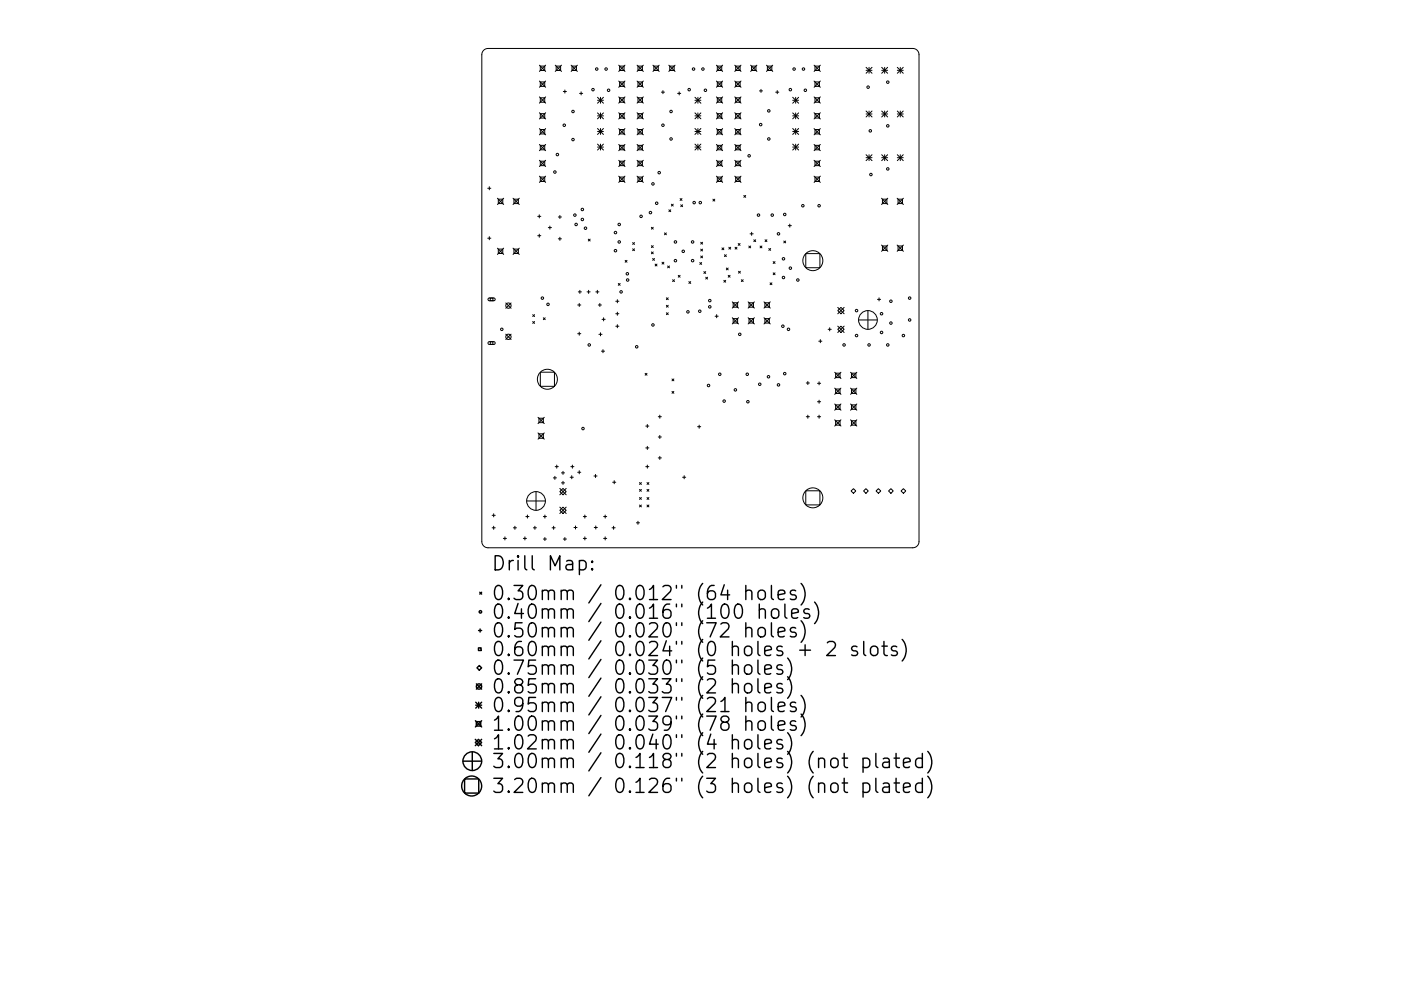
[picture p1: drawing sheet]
<svg xmlns="http://www.w3.org/2000/svg" width="297mm" height="210mm" viewBox="0 0 297 210" stroke-linecap="round" stroke-linejoin="round" font-family="sans-serif">
<defs><g id="words">
<g font-size="4.2">
<text x="104.1" y="121.1">Drill Map:</text>
<text x="104.1" y="127.4">0.30mm / 0.012&quot; (64 holes)</text>
<text x="104.1" y="131.3">0.40mm / 0.016&quot; (100 holes)</text>
<text x="104.1" y="135.3">0.50mm / 0.020&quot; (72 holes)</text>
<text x="104.1" y="139.2">0.60mm / 0.024&quot; (0 holes + 2 slots)</text>
<text x="104.1" y="143.2">0.75mm / 0.030&quot; (5 holes)</text>
<text x="104.1" y="147.2">0.85mm / 0.033&quot; (2 holes)</text>
<text x="104.1" y="151.1">0.95mm / 0.037&quot; (21 holes)</text>
<text x="104.1" y="155.1">1.00mm / 0.039&quot; (78 holes)</text>
<text x="104.1" y="159">1.02mm / 0.040&quot; (4 holes)</text>
<text x="104.1" y="163">3.00mm / 0.118&quot; (2 holes) (not plated)</text>
<text x="104.1" y="168.3">3.20mm / 0.126&quot; (3 holes) (not plated)</text>
</g>
</g></defs>
<g fill="none" stroke="#000" stroke-width=".21">
<path d="M102.5 10.7l1-.4h90a1.32 1.32 0 0 1 1.3 1.3v103.3a1.32 1.32 0 0 1-1.3 1.3h-90a1.32 1.32 0 0 1-1.3-1.3v-103.3zM114.4 13.8l1.3 1.4M114.4 17.2l1.3 1.3M114.6 14h.9v1h-.9zM114.6 17.4h.9v.9h-.9zM115.7 13.8l-1.3 1.4M115.7 17.2l-1.3 1.3M117.7 13.8l1.4 1.4M117.9 14h1v1h-1zM119.1 13.8l-1.4 1.4M119.4 19.4h.7M119.8 19.1v.6"/>
<path d="M121.1 13.8l1.3 1.4M121.3 14h.9v1h-.9zM122.4 13.8l-1.3 1.4M122.9 19.8h.6M123.2 19.5v.6M131.2 13.8l1.3 1.4M131.2 17.2l1.3 1.3M131.4 14h.9v1h-.9zM131.4 17.4h.9v.9h-.9zM132.5 13.8l-1.3 1.4M132.5 17.2l-1.3 1.3M135.1 13.8l1.3 1.4"/>
<path d="M135.1 17.2l1.3 1.3M135.3 14h.9v1h-.9zM135.3 17.4h.9v.9h-.9zM136.4 13.8l-1.3 1.4M136.4 17.2l-1.3 1.3M138.4 13.8l1.4 1.4M138.6 14h1v1h-1zM139.8 13.8l-1.4 1.4M140.2 19.6h.7M140.6 19.2v.7M141.8 13.8l1.3 1.4M142 14h.9v1h-.9z"/>
<path d="M143.1 13.8l-1.3 1.4M143.7 19.8h.6M144 19.5v.6M151.9 13.8l1.3 1.4M151.9 17.2l1.3 1.3M152.1 14h.9v1h-.9zM152.1 17.4h.9v.9h-.9zM153.2 13.8l-1.3 1.4M153.2 17.2l-1.3 1.3M155.8 13.8l1.3 1.4M155.8 17.2l1.3 1.3M156 14h.9v1h-.9z"/>
<path d="M156 17.4h.9v.9h-.9zM157.1 13.8l-1.3 1.4M157.1 17.2l-1.3 1.3M159.1 13.8l1.4 1.4M159.3 14h1v1h-1zM160.5 13.8l-1.4 1.4M161 19.3h.7M161.3 19v.6M162.5 13.8l1.3 1.4M162.7 14h.9v1h-.9zM163.8 13.8l-1.3 1.4M164.5 19.6h.6"/>
<path d="M164.8 19.2v.7M172.6 13.8l1.3 1.4M172.6 17.2l1.3 1.3M172.8 14h.9v1h-.9zM172.8 17.4h.9v.9h-.9zM173.9 13.8l-1.3 1.4M173.9 17.2l-1.3 1.3M183.6 14.3l1.3 1.2M183.6 14.9h1.3M184.3 14.3v1.2M184.9 14.3l-1.3 1.2M186.9 14.9h1.3"/>
<path d="M186.9 14.3l1.3 1.2M187.6 14.3v1.2M188.2 14.3l-1.3 1.2M190.2 14.9h1.3M190.2 14.3l1.3 1.2M190.9 14.3v1.2M191.5 14.3l-1.3 1.2M103.4 39.9h.7M103.7 39.6v.7M114.4 20.6l1.3 1.3M114.4 23.9l1.3 1.3M114.4 27.3l1.3 1.3"/>
<path d="M114.4 30.6l1.3 1.4M114.4 34l1.3 1.3M114.4 37.4l1.3 1.3M114.6 20.8h.9v.9h-.9zM114.6 24.1h.9v1h-.9zM114.6 27.5h.9v.9h-.9zM114.6 30.8h.9v1h-.9zM114.6 34.2h.9v.9h-.9zM114.6 37.6h.9v.9h-.9zM115.7 20.6l-1.3 1.3M115.7 23.9l-1.3 1.3M115.7 27.3l-1.3 1.3"/>
<path d="M115.7 30.6l-1.3 1.4M115.7 34l-1.3 1.3M115.7 37.4l-1.3 1.3M126.7 21.3h1.2M126.7 24.6h1.2M126.7 27.9h1.2M126.7 31.2h1.2M126.7 20.6l1.2 1.3M126.7 24l1.2 1.2M126.7 27.3l1.2 1.2M126.7 30.6l1.2 1.2M127.3 20.6v1.3"/>
<path d="M127.3 24v1.2M127.3 27.3v1.2M127.3 30.6v1.2M127.9 20.6l-1.2 1.3M127.9 24l-1.2 1.2M127.9 27.3l-1.2 1.2M127.9 30.6l-1.2 1.2M131.2 34l1.3 1.3M131.2 23.9l1.3 1.3M131.2 20.6l1.3 1.3M131.2 27.3l1.3 1.3M131.2 30.6l1.3 1.4"/>
<path d="M131.2 37.4l1.3 1.3M131.4 20.8h.9v.9h-.9zM131.4 24.1h.9v1h-.9zM131.4 27.5h.9v.9h-.9zM131.4 30.8h.9v1h-.9zM131.4 34.2h.9v.9h-.9zM131.4 37.6h.9v.9h-.9zM132.5 20.6l-1.3 1.3M132.5 23.9l-1.3 1.3M132.5 27.3l-1.3 1.3M132.5 30.6l-1.3 1.4M132.5 34l-1.3 1.3"/>
<path d="M132.5 37.4l-1.3 1.3M135.1 20.6l1.3 1.3M135.1 23.9l1.3 1.3M135.1 27.3l1.3 1.3M135.1 30.6l1.3 1.4M135.1 34l1.3 1.3M135.1 37.4l1.3 1.3M135.3 20.8h.9v.9h-.9zM135.3 24.1h.9v1h-.9zM135.3 27.5h.9v.9h-.9zM135.3 30.8h.9v1h-.9zM135.3 34.2h.9v.9h-.9z"/>
<path d="M135.3 37.6h.9v.9h-.9zM136.4 20.6l-1.3 1.3M136.4 23.9l-1.3 1.3M136.4 27.3l-1.3 1.3M136.4 30.6l-1.3 1.4M136.4 34l-1.3 1.3M136.4 37.4l-1.3 1.3M147.3 21.3h1.3M147.3 24.6h1.3M147.3 27.9h1.3M147.3 31.2h1.3M147.3 20.6l1.3 1.3"/>
<path d="M147.3 24l1.3 1.2M147.3 27.3l1.3 1.2M147.3 30.6l1.3 1.2M148 20.6v1.3M148 24v1.2M148 27.3v1.2M148 30.6v1.2M148.6 27.3l-1.3 1.2M148.6 30.6l-1.3 1.2M148.6 20.6l-1.3 1.3M148.6 24l-1.3 1.2M151.9 27.3l1.3 1.3"/>
<path d="M151.9 23.9l1.3 1.3M151.9 20.6l1.3 1.3M151.9 30.6l1.3 1.4M151.9 34l1.3 1.3M151.9 37.4l1.3 1.3M152.1 20.8h.9v.9h-.9zM152.1 24.1h.9v1h-.9zM152.1 27.5h.9v.9h-.9zM152.1 30.8h.9v1h-.9zM152.1 34.2h.9v.9h-.9zM152.1 37.6h.9v.9h-.9zM153.2 37.4l-1.3 1.3"/>
<path d="M153.2 20.6l-1.3 1.3M153.2 23.9l-1.3 1.3M153.2 27.3l-1.3 1.3M153.2 30.6l-1.3 1.4M153.2 34l-1.3 1.3M155.8 20.6l1.3 1.3M155.8 23.9l1.3 1.3M155.8 27.3l1.3 1.3M155.8 30.6l1.3 1.4M155.8 34l1.3 1.3M155.8 37.4l1.3 1.3M156 20.8h.9v.9h-.9z"/>
<path d="M156 24.1h.9v1h-.9zM156 27.5h.9v.9h-.9zM156 30.8h.9v1h-.9zM156 34.2h.9v.9h-.9zM156 37.6h.9v.9h-.9zM157.1 20.6l-1.3 1.3M157.1 23.9l-1.3 1.3M157.1 27.3l-1.3 1.3M157.1 30.6l-1.3 1.4M157.1 34l-1.3 1.3M157.1 37.4l-1.3 1.3M168.1 20.6l1.2 1.3"/>
<path d="M168.1 21.3h1.2M168.1 24l1.2 1.2M168.1 24.6h1.2M168.1 27.3l1.2 1.2M168.1 27.9h1.2M168.1 30.6l1.2 1.2M168.1 31.2h1.2M168.7 20.6v1.3M168.7 24v1.2M168.7 27.3v1.2M168.7 30.6v1.2M169.3 20.6l-1.2 1.3"/>
<path d="M169.3 24l-1.2 1.2M169.3 27.3l-1.2 1.2M169.3 30.6l-1.2 1.2M172.6 27.3l1.3 1.3M172.6 23.9l1.3 1.3M172.6 20.6l1.3 1.3M172.6 30.6l1.3 1.4M172.6 34l1.3 1.3M172.6 37.4l1.3 1.3M172.8 20.8h.9v.9h-.9zM172.8 24.1h.9v1h-.9zM172.8 27.5h.9v.9h-.9z"/>
<path d="M172.8 30.8h.9v1h-.9zM172.8 34.2h.9v.9h-.9zM172.8 37.6h.9v.9h-.9zM173.9 37.4l-1.3 1.3M173.9 20.6l-1.3 1.3M173.9 23.9l-1.3 1.3M173.9 27.3l-1.3 1.3M173.9 30.6l-1.3 1.4M173.9 34l-1.3 1.3M183.6 32.8l1.3 1.3M183.6 33.5h1.3M183.6 23.6l1.3 1.2"/>
<path d="M183.6 24.2h1.3M184.3 23.6v1.2M184.3 32.8v1.3M184.9 32.8l-1.3 1.3M184.9 23.6l-1.3 1.2M186.9 33.5h1.3M186.9 32.8l1.3 1.3M186.9 24.2h1.3M186.9 23.6l1.3 1.2M187.6 23.6v1.2M187.6 32.8v1.3M188.2 32.8l-1.3 1.3"/>
<path d="M188.2 23.6l-1.3 1.2M190.2 33.5h1.3M190.2 32.8l1.3 1.3M190.2 24.2h1.3M190.2 23.6l1.3 1.2M190.9 23.6v1.2M190.9 32.8v1.3M191.5 32.8l-1.3 1.3M191.5 23.6l-1.3 1.2M103.4 50.5h.7M103.7 50.2v.7M105.5 42.1l1.3 1.3"/>
<path d="M105.5 52.7l1.3 1.3M105.7 42.3h.9v.9h-.9zM105.7 52.9h.9v.9h-.9zM106.8 42.1l-1.3 1.3M106.8 52.7l-1.3 1.3M108.8 42.1l1.3 1.3M108.8 52.7l1.3 1.3M109 42.3h.9v.9h-.9zM109 52.9h.9v.9h-.9zM110.1 42.1l-1.3 1.3M110.1 52.7l-1.3 1.3M114 45.9h.7"/>
<path d="M114 50h.7M114.3 45.6v.6M114.3 49.7v.6M116.3 48.3h.6M116.6 48v.6M118.4 46h.6M118.4 50.7h.6M118.7 45.7v.7M118.7 50.3v.7M124.7 50.7l.4 .4M125.1 50.7l-.4 .4M132.5 55.2l.4 .4"/>
<path d="M132.9 55.2l-.4 .4M134.1 51.5l.4 .4M134.1 52.8l.4 .4M134.5 51.5l-.4 .4M134.5 52.8l-.4 .4M138.1 48.2l.4 .4M138.1 52.1l.4 .4M138.1 53.5l.4 .3M138.4 54.8l.4 .4M138.5 48.2l-.4 .4M138.5 52.1l-.4 .4M138.5 53.5l-.4 .3"/>
<path d="M138.8 54.8l-.4 .4M138.9 56l.4 .4M139.3 56l-.4 .4M140.4 55.6l.4 .4M140.8 55.6l-.4 .4M140.9 49.4l.4 .4M141.3 49.4l-.4 .4M141.5 56.4l.4 .4M141.8 44.5l.4 .4M141.9 56.4l-.4 .4M142.2 44.5l-.4 .4M142.3 43.3l.4 .4"/>
<path d="M142.6 59.3l.4 .4M142.7 43.3l-.4 .4M143 59.3l-.4 .4M143.8 58.4l.4 .4M144.2 58.4l-.4 .4M144.2 42.1l.4 .4M144.3 43.5l.4 .4M144.6 42.1l-.4 .4M144.7 43.5l-.4 .4M146.1 59.7l.3 .4M146.4 59.7l-.3 .4M148.4 55.7l.4 .4"/>
<path d="M148.6 51.4l.4 .4M148.6 52.9l.4 .4M148.6 54.3l.4 .4M148.8 55.7l-.4 .4M149 51.4l-.4 .4M149 52.9l-.4 .4M149 54.3l-.4 .4M149.2 57.6l.4 .4M149.6 57.6l-.4 .4M149.6 58.8l.4 .4M150 58.8l-.4 .4M151.1 42.3l.4 .4"/>
<path d="M151.5 42.3l-.4 .4M153.1 52.6l.4 .4M153.5 52.6l-.4 .4M153.5 59.5l.4 .4M153.6 54l.4 .4M153.9 59.5l-.4 .4M154 54l-.4 .4M154 56.9l.4 .4M154.4 56.9l-.4 .4M154.4 58.4l.4 .4M154.5 52.5l.4 .4M154.8 58.4l-.4 .4"/>
<path d="M154.9 52.5l-.4 .4M155.9 52.5l.3 .4M156.2 52.5l-.3 .4M156.5 51.7l.4 .4M156.6 57.6l.4 .4M156.9 51.7l-.4 .4M157 57.6l-.4 .4M157.2 59.3l.4 .4M157.6 59.3l-.4 .4M157.7 41.5l.4 .4M158.1 41.5l-.4 .4M158.8 52.2l.4 .4"/>
<path d="M159 49.6h.7M159.2 52.2l-.4 .4M159.4 49.3v.6M159.8 50.9l.4 .4M160.2 50.9l-.4 .4M161.1 52.2l.4 .4M161.5 52.2l-.4 .4M162.2 50.9l.4 .4M162.6 50.9l-.4 .4M163 52.7l.4 .4M163.4 52.7l-.4 .4M163.9 55.5l.4 .4"/>
<path d="M163.9 57.9l.4 .4M164.3 55.5l-.4 .4M164.3 57.9l-.4 .4M166.2 51.1l.4 .4M166.6 51.1l-.4 .4M167.1 47.9h.7M167.5 47.5v.7M170.8 53.8h3v3h-3zM186.9 42.1l1.3 1.3M186.9 52l1.3 1.3M187.1 42.3h.9v.9h-.9zM187.1 52.2h.9v.9h-.9z"/>
<path d="M188.2 42.1l-1.3 1.3M188.2 52l-1.3 1.3M190.2 42.1l1.3 1.3M190.2 52l1.3 1.3M190.4 42.3h.9v.9h-.9zM190.4 52.2h.9v.9h-.9zM191.5 42.1l-1.3 1.3M191.5 52l-1.3 1.3M103.5 63.3l1.2-.1 .3 .4-.3 .2h-1l-.2-.2zM103.5 72.6l1.2-.1 .3 .3-.3 .3h-1l-.2-.2zM103.9 63.2h.6v.6h-.6zM103.9 72.5h.6v.6h-.6z"/>
<path d="M107.2 64.3l1.2 1.1M107.2 70.9l1.2 1.1M108.4 64.3l-1.2 1.1M108.4 70.9l-1.2 1.1M112.9 66.8l.4 .4M112.9 68.2l.4 .4M113.3 66.8l-.4 .4M113.3 68.2l-.4 .4M114.6 79h3v3h-3zM115.2 67.4l.4 .4M115.6 67.4l-.4 .4M122.5 64.7h.6"/>
<path d="M122.5 70.8h.6M122.6 61.9h.7M122.8 64.4v.6M122.8 70.5v.6M122.9 61.6v.7M124.5 61.9h.6M124.8 61.6v.7M126.3 61.9h.7M126.7 61.6v.7M126.8 64.7h.7M127 70.9h.6M127.2 64.4v.6"/>
<path d="M127.3 70.6v.7M127.5 74.5h.7M127.6 67.8h.7M127.8 74.2v.6M128 67.4v.7M130.6 63.9h.6M130.6 66.6h.6M130.6 69.2h.6M130.9 63.6v.6M130.9 66.2v.7M130.9 68.9v.6M131.1 60.1l.4 .4"/>
<path d="M131.5 60.1l-.4 .4M136.8 79.2l.4 .4M137.2 79.2l-.4 .4M141.3 63.2l.4 .4M141.3 64.8l.4 .4M141.3 66.4l.4 .4M141.7 63.2l-.4 .4M141.7 64.8l-.4 .4M141.7 66.4l-.4 .4M151.6 67.1h.7M151.9 66.8v.6M155.3 64l1.3 1.4"/>
<path d="M155.3 67.4l1.3 1.3M155.4 64.2h1v1h-1zM155.4 67.6h1v.9h-1zM156.6 64l-1.3 1.4M156.6 67.4l-1.3 1.3M158.6 64l1.3 1.4M158.6 67.4l1.3 1.3M158.8 64.2h.9v1h-.9zM158.8 67.6h.9v.9h-.9zM159.9 64l-1.3 1.4M159.9 67.4l-1.3 1.3M162 64l1.3 1.4"/>
<path d="M162 67.4l1.3 1.3M162.2 64.2h.9v1h-.9zM162.2 67.6h.9v.9h-.9zM163.3 60l.4 .4M163.3 64l-1.3 1.4M163.3 67.4l-1.3 1.3M163.7 60l-.4 .4M173.6 72.4h.7M173.9 72.1v.6M175.6 69.9h.6M175.9 69.5v.7M177 79l1.3 1.3"/>
<path d="M177.2 79.2h.9v.9h-.9zM177.6 65.9l.7-.7 .7 .7-.7 .7zM177.6 69.9l.7-.7 .7 .7-.7 .6zM177.6 69.2l1.4 1.3M177.6 65.2l1.4 1.4M178.3 79l-1.3 1.3M179 65.2l-1.4 1.4M179 69.2l-1.4 1.3M180.3 79l1.4 1.3M180.5 79.2h1v.9h-1zM181.7 79l-1.4 1.3M182 67.9h4"/>
<path d="M184 65.9v4M186 63.5h.7M186.4 63.2v.6M114.1 88.5l1.3 1.4M114.1 91.9l1.3 1.3M114.3 88.7h.9v1h-.9zM114.3 92h.9v1h-.9zM115.4 91.9l-1.3 1.3M115.4 88.5l-1.3 1.4M117.7 99h.7M118 98.7v.6M119.4 100v.7"/>
<path d="M121 99h.7M121.4 98.7v.6M122.8 99.9v.6M136.9 99h.7M136.9 90.4h.7M136.9 95h.7M137.2 90.1v.6M137.2 94.7v.7M137.2 98.7v.6M139.6 88.4h.6M139.6 92.7h.6M139.6 97.2h.6"/>
<path d="M139.9 88.1v.6M139.9 92.4v.6M139.9 96.8v.7M142.5 80.4l.4 .4M142.5 83l.4 .4M142.9 80.4l-.4 .4M142.9 83l-.4 .4M147.9 90.5h.7M148.2 90.2v.7M170.9 88.4h.7M170.9 81.3h.7M171.3 80.9v.7"/>
<path d="M171.3 88.1v.6M173.3 88.4h.7M173.3 81.3h.7M173.3 85.2h.7M173.7 81v.7M173.7 84.9v.7M173.7 88.1v.6M177 82.3l1.3 1.4M177 85.7l1.3 1.3M177 89.1l1.3 1.3M177.2 82.5h.9v1h-.9zM177.2 85.9h.9v.9h-.9z"/>
<path d="M177.2 89.3h.9v.9h-.9zM178.3 82.3l-1.3 1.4M178.3 85.7l-1.3 1.3M178.3 89.1l-1.3 1.3M180.3 82.3l1.4 1.4M180.3 85.7l1.4 1.3M180.3 89.1l1.4 1.3M180.5 82.5h1v1h-1zM180.5 85.9h1v.9h-1zM180.5 89.3h1v.9h-1zM181.7 82.3l-1.4 1.4M181.7 85.7l-1.4 1.3"/>
<path d="M181.7 89.1l-1.4 1.3M104.3 109.3h.7M104.3 112h.7M104.7 109v.7M104.7 111.7v.6M106.7 114.2h.7M107.1 113.9v.7M108.8 112h.7M109.2 111.7v.6M111 114.2h.6M111.3 113.9v.7M111.5 109.6h.7"/>
<path d="M111.7 106.3h3.9M111.8 109.3v.6M113.1 112h.6M113.4 111.7v.6M113.6 104.3v4M115.2 109.6h.7M115.2 114.4h.7M115.5 109.3v.6M115.5 114v.7M117.1 112h.6M117.3 101.4h.7M117.4 111.7v.6"/>
<path d="M117.6 101.1v.6M118.7 104.3l.7-.7 .6 .7-.6 .7zM118.7 108.3l.7-.7 .6 .7-.6 .6zM118.7 103.6l1.3 1.4M118.7 107.6l1.3 1.3M119 100.3h.7M119 102.4h.7M119.4 102.1v.7M119.4 114.4h.7M119.8 114v.7M120 103.6l-1.3 1.4M120 107.6l-1.3 1.3"/>
<path d="M120.9 101.3h.7M121.2 100.9v.7M121.7 111.9h.6M122 111.6v.6M122.5 100.2h.6M123.7 114.2h.6M123.7 109.6h.6M124 109.3v.6M124 113.9v.7M125.9 101h.7M126 111.9h.7M126.3 100.7v.6"/>
<path d="M126.3 111.6v.6M128 114.2h.6M128 109.6h.6M128.3 109.3v.6M128.3 113.9v.7M129.8 112h.6M129.9 102.3h.7M130.1 111.7v.6M130.2 102v.6M134.9 110.9h.7M135.3 110.6v.7M135.6 102.4l.4 .4"/>
<path d="M135.6 103.8l.4 .4M135.6 105.6l.4 .4M135.6 107.1l.4 .4M136 102.4l-.4 .4M136 103.8l-.4 .4M136 105.6l-.4 .4M136 107.1l-.4 .4M137.2 107.1l.4 .4M137.2 102.4l.4 .4M137.2 103.8l.4 .4M137.2 105.6l.4 .4M137.6 105.6l-.4 .4"/>
<path d="M137.6 102.4l-.4 .4M137.6 103.8l-.4 .4M137.6 107.1l-.4 .4M144.7 101.3h.7M145.1 100.9v.7M170.8 104.1h3v3h-3zM180.4 104.2l.5-.5 .5 .5-.5 .5zM183.1 104.2l.5-.5 .5 .5-.5 .5zM185.7 104.2l.5-.5 .5 .5-.5 .5zM188.4 104.2l.5-.5 .5 .5-.5 .5zM191 104.2l.5-.5 .5 .5-.5 .5z"/>
<circle cx="125.7" cy="19" r=".26"/>
<circle cx="126.5" cy="14.7" r=".26"/>
<circle cx="128.5" cy="14.7" r=".26"/>
<circle cx="129" cy="19.2" r=".26"/>
<circle cx="146.1" cy="19" r=".26"/>
<circle cx="147" cy="14.7" r=".26"/>
<circle cx="149" cy="14.7" r=".26"/>
<circle cx="149.6" cy="19.2" r=".26"/>
<circle cx="167.6" cy="19" r=".26"/>
<circle cx="168.4" cy="14.7" r=".26"/>
<circle cx="170.4" cy="14.7" r=".26"/>
<circle cx="170.7" cy="19.2" r=".26"/>
<circle cx="184.1" cy="18.5" r=".26"/>
<circle cx="188.2" cy="17.4" r=".26"/>
<circle cx="117.6" cy="36.5" r=".26"/>
<circle cx="118.2" cy="32.8" r=".26"/>
<circle cx="119.6" cy="26.6" r=".26"/>
<circle cx="121.5" cy="29.6" r=".26"/>
<circle cx="121.5" cy="23.7" r=".26"/>
<circle cx="138.4" cy="39" r=".26"/>
<circle cx="139.8" cy="36.6" r=".26"/>
<circle cx="140.6" cy="26.6" r=".26"/>
<circle cx="142.3" cy="23.7" r=".26"/>
<circle cx="142.3" cy="29.5" r=".26"/>
<circle cx="158.8" cy="33.1" r=".26"/>
<circle cx="161.3" cy="26.4" r=".26"/>
<circle cx="163" cy="23.5" r=".26"/>
<circle cx="163" cy="29.5" r=".26"/>
<circle cx="184.5" cy="27.8" r=".26"/>
<circle cx="184.7" cy="37" r=".26"/>
<circle cx="188.2" cy="26.7" r=".26"/>
<circle cx="188.2" cy="35.8" r=".26"/>
<circle cx="121.9" cy="45.6" r=".26"/>
<circle cx="122.1" cy="47.6" r=".26"/>
<circle cx="123.5" cy="44.4" r=".26"/>
<circle cx="123.5" cy="46.6" r=".26"/>
<circle cx="124.1" cy="48.4" r=".26"/>
<circle cx="130.5" cy="49.3" r=".26"/>
<circle cx="130.5" cy="53.2" r=".26"/>
<circle cx="131.3" cy="51.3" r=".26"/>
<circle cx="131.3" cy="47.6" r=".26"/>
<circle cx="133" cy="58.1" r=".26"/>
<circle cx="133.1" cy="59.4" r=".26"/>
<circle cx="135.9" cy="45.9" r=".26"/>
<circle cx="137.9" cy="45.1" r=".26"/>
<circle cx="139.2" cy="43.1" r=".26"/>
<circle cx="143.2" cy="51.3" r=".26"/>
<circle cx="143.2" cy="55.3" r=".26"/>
<circle cx="144.9" cy="53.3" r=".26"/>
<circle cx="146.8" cy="51.3" r=".26"/>
<circle cx="146.8" cy="55.3" r=".26"/>
<circle cx="147.2" cy="43" r=".26"/>
<circle cx="148.5" cy="43" r=".26"/>
<circle cx="160.8" cy="45.6" r=".26"/>
<circle cx="163.7" cy="45.6" r=".26"/>
<circle cx="165.1" cy="49.6" r=".26"/>
<circle cx="166.1" cy="58.9" r=".26"/>
<circle cx="166.1" cy="54.9" r=".26"/>
<circle cx="166.4" cy="45.5" r=".26"/>
<circle cx="167.6" cy="56.9" r=".26"/>
<circle cx="169.2" cy="59.4" r=".26"/>
<circle cx="170.2" cy="43.7" r=".26"/>
<circle cx="172.3" cy="55.3" r="2.12"/>
<circle cx="173.7" cy="43.7" r=".26"/>
<circle cx="106.4" cy="69.9" r=".26"/>
<circle cx="107.8" cy="71.5" r=".56"/>
<circle cx="107.8" cy="64.8" r=".56"/>
<circle cx="115" cy="63.3" r=".26"/>
<circle cx="116.2" cy="64.6" r=".26"/>
<circle cx="124.9" cy="73.2" r=".26"/>
<circle cx="131.7" cy="61.9" r=".26"/>
<circle cx="135" cy="73.6" r=".26"/>
<circle cx="138.4" cy="68.9" r=".26"/>
<circle cx="145.9" cy="66.2" r=".26"/>
<circle cx="148.4" cy="66" r=".26"/>
<circle cx="150.5" cy="63.8" r=".26"/>
<circle cx="150.5" cy="65.1" r=".26"/>
<circle cx="152.6" cy="79.4" r=".26"/>
<circle cx="156.8" cy="70.9" r=".26"/>
<circle cx="158.4" cy="79.4" r=".26"/>
<circle cx="162.9" cy="79.9" r=".26"/>
<circle cx="166" cy="69.2" r=".26"/>
<circle cx="166.4" cy="79.3" r=".26"/>
<circle cx="167.2" cy="69.9" r=".26"/>
<circle cx="179" cy="73.2" r=".26"/>
<circle cx="181.6" cy="71.2" r=".26"/>
<circle cx="181.6" cy="65.9" r=".26"/>
<circle cx="184" cy="67.9" r="1.99"/>
<circle cx="184.3" cy="73.2" r=".26"/>
<circle cx="186.9" cy="66.6" r=".26"/>
<circle cx="186.9" cy="70.5" r=".26"/>
<circle cx="188.2" cy="73.2" r=".26"/>
<circle cx="188.9" cy="63.9" r=".26"/>
<circle cx="188.9" cy="68.5" r=".26"/>
<circle cx="191.5" cy="71.2" r=".26"/>
<circle cx="192.9" cy="67.9" r=".26"/>
<circle cx="192.9" cy="63.3" r=".26"/>
<circle cx="116.1" cy="80.5" r="2.12"/>
<circle cx="123.6" cy="90.9" r=".26"/>
<circle cx="150.2" cy="81.8" r=".26"/>
<circle cx="153.5" cy="85.1" r=".26"/>
<circle cx="155.9" cy="82.7" r=".26"/>
<circle cx="158.6" cy="85.2" r=".26"/>
<circle cx="161.1" cy="81.5" r=".26"/>
<circle cx="165.1" cy="81.7" r=".26"/>
<circle cx="113.6" cy="106.3" r="1.99"/>
<circle cx="172.3" cy="105.6" r="2.12"/>
</g>
<g fill="none" stroke="#000" stroke-width=".3">
<path d="M122.8 119.1l.9-.2 .6 .6v.8l-.3 .5-.3 .1-.9-.1M125.6 119.1l.1 .1-.1 .1-.2-.1 .2-.1v.2M101.4 137.5h.6v.5h-.6zM101.5 133.8h.6M101.7 125.7l.4 .4M101.8 133.4v.7M102.1 125.7l-.4 .4M125.6 120.6l.1 .2-.1 .1-.2-.1 .2-.2v.3M158.1 125.5a.74 .74 0 0 1 1.3 .1v1.6M158.1 133.4a.74 .74 0 0 1 1.3 .2v1.5M158.1 124.2v3M158.1 132.1v3"/>
<path d="M160.8 125.5a.81 .81 0 0 1 .8-.3 .81 .81 0 0 1 .7 .6v.8a.81 .81 0 0 1-.8 .6 .81 .81 0 0 1-.8-.6v-.8zM160.8 133.4a.81 .81 0 0 1 .8-.3 .81 .81 0 0 1 .7 .6v.9a.81 .81 0 0 1-.8 .6 .81 .81 0 0 1-.8-.6v-.9zM161 129.5a.74 .74 0 0 1 1.3 .1v1.6M161 128.2v3M163.6 124.2v2.6l.4 .4M163.6 132.1v2.6l.4 .4M163.8 129.3a.81 .81 0 0 1 1.3 .4v.9a.81 .81 0 0 1-.8 .6 .81 .81 0 0 1-.7-.6v-.9zM165 126.2l1.4-.3-.1-.5-.9-.2-.4 .4v1.2l.1 .3 .3 .1 .9-.1M165 134.1l1.4-.3-.1-.5-.9-.2-.4 .5v1.1l.1 .3 .3 .1 .9-.1M166.4 128.2v2.5l.4 .5M167 139.6a3.4 3.4 0 0 1 0 4.6M167.8 130.2l1.5-.3-.2-.6-.8-.1-.5 .4v1.1l.2 .3 .3 .2 .8-.2"/>
<path d="M168.7 125.4l-.7-.2-.4 .4 .1 .5 1 .3 .1 .2-.1 .5-.3 .1-.8-.1M168.7 133.3l-.7-.2-.4 .5 .1 .4 1 .3 .1 .3-.1 .4-.3 .1-.8-.1M169.6 137.9h2.2M169.8 123.8a3.4 3.4 0 0 1 0 4.6M169.8 131.7a3.4 3.4 0 0 1 0 4.6M170.7 136.8v2.3M171.6 129.3l-.8-.1-.4 .4 .2 .4 1 .3 .1 .3-.1 .4-.3 .2-.9-.2M172.7 127.7a3.4 3.4 0 0 1 0 4.6M175.4 136.4l.4-.3h.8a.81 .81 0 0 1 .4 1.3l-1.7 1.7h1.8M181.7 137.2l-.7-.1-.4 .4 .1 .4 1 .3 .1 .3-.1 .4-.3 .2-.8-.2M183.1 136.1v2.6l.5 .4M184.8 137.2a.81 .81 0 0 1 1.3 .5v.8a.81 .81 0 0 1-.8 .6 .81 .81 0 0 1-.7-.6v-.8z"/>
<path d="M187 137.1h1.1M187.4 136.1v2.6l.2 .2 .5 .2M190.1 137.2l-.7-.1-.4 .4 .1 .4 1 .3 .2 .3-.2 .4-.3 .2-.8-.2M191.3 135.7a3.4 3.4 0 0 1 0 4.5M100.1 159.5v4M100.8 156.9l1.3 1.3M100.8 152.9l1.3 1.3M100.9 149l1.2 1.2M100.9 149.6h1.2M101 153.1h.9v.9h-.9zM101 145.1l1.1 1.1M101.1 141.7l.5-.5 .5 .5-.5 .5z"/>
<path d="M101.4 156.9l.7 .6-.7 .7-.6-.7zM101.5 149v1.2M102.1 145.1l-1.1 1.1M102.1 149l-1.2 1.2M102.1 152.9l-1.3 1.3M102.1 156.9l-1.3 1.3M155.3 141.3a.74 .74 0 0 1 1.3 .2v1.5M155.3 145.3a.74 .74 0 0 1 1.3 .1v1.6M155.3 157.2a.74 .74 0 0 1 1.3 .1v1.6M155.3 140v3M155.3 144v3M155.3 155.9v3"/>
<path d="M158 141.3a.81 .81 0 0 1 .8-.3 .81 .81 0 0 1 .6 .6v.9a.81 .81 0 0 1-.8 .6 .81 .81 0 0 1-.8-.6v-.9zM158.1 145.2a.81 .81 0 0 1 1.3 .4v.8a.81 .81 0 0 1-.8 .6 .81 .81 0 0 1-.8-.6v-.8zM158.1 149.3a.75 .75 0 0 1 1.3 .1v1.6M158.1 153.2a.74 .74 0 0 1 1.3 .2v1.5M158.1 157a.81 .81 0 0 1 1.3 .5v.8a.81 .81 0 0 1-.8 .6 .81 .81 0 0 1-.8-.6v-.8zM158.1 148v3M158.1 151.9v3M160.7 140v2.6l.4 .4M160.7 144v2.6l.4 .4M160.7 155.9v2.6l.4 .4M160.8 149.3a.81 .81 0 0 1 .8-.3 .81 .81 0 0 1 .7 .5v.9a.81 .81 0 0 1-.8 .6 .81 .81 0 0 1-.8-.6v-.9zM160.8 153.2a.81 .81 0 0 1 .8-.3 .81 .81 0 0 1 .7 .6v.9a.81 .81 0 0 1-.8 .6 .81 .81 0 0 1-.8-.6v-.9z"/>
<path d="M162.1 142l1.5-.2-.2-.6-.8-.2-.5 .5v1.1l.2 .3 .3 .1 .8-.1M162.1 146l1.5-.3-.2-.5-.8-.2-.5 .4v1.2l.2 .3 .3 .1 .8-.1M162.1 157.9l1.5-.3-.2-.6-.8-.1-.5 .4v1.2l.2 .2 .3 .2 .8-.2M163.6 148v2.5l.4 .5M163.6 151.9v2.6l.4 .4M165 150l1.4-.3-.1-.6-.9-.1-.4 .4v1.1l.1 .3 .3 .2 .9-.2M165 153.9l1.4-.3-.1-.5-.9-.2-.4 .5v1.1l.1 .3 .3 .1 .9-.1M165.8 141.2l-.7-.2-.4 .5 .1 .4 1 .3 .2 .3-.2 .4-.2 .1-.9-.1M165.8 145.2l-.7-.2-.4 .4 .1 .5 1 .3 .2 .2-.2 .5-.2 .1-.9-.1M165.8 157l-.7-.1-.4 .4 .1 .4 1 .3 .2 .3-.2 .4-.2 .2-.9-.2M167 143.6a3.4 3.4 0 0 1 0 4.6M167 155.5a3.4 3.4 0 0 1 0 4.5"/>
<path d="M168.7 149.1l-.7-.1-.4 .4 .1 .4 1 .3 .1 .3-.1 .4-.3 .2-.8-.2M168.7 153.1l-.7-.2-.4 .5 .1 .4 1 .3 .1 .3-.1 .4-.3 .1-.8-.1M169.8 147.5a3.4 3.4 0 0 1 0 4.6M169.8 151.5a3.4 3.4 0 0 1 0 4.6M179 159.8v2.6l.1 .3 .6 .1M185.7 159.8v2.6l.4 .4M190 159.8v2.6l.1 .3 .6 .1M195.6 159.8v3M196.7 159.4a3.4 3.4 0 0 1 0 4.6M98.1 161.5h4M98.5 165.3h3v3h-3zM176.4 161a.81 .81 0 0 1 1.3 .4v.9a.81 .81 0 0 1-.8 .6 .81 .81 0 0 1-.8-.6v-.9z"/>
<path d="M176.4 166.3a.81 .81 0 0 1 1.3 .4v.9a.81 .81 0 0 1-.8 .6 .81 .81 0 0 1-.8-.6v-.9zM178.6 160.8h1.1M178.6 166.1h1.1M179 165.1v2.6l.1 .3 .6 .1M183 161l.8-.2 .6 .6v.9l-.3 .4-.3 .1-.8-.1M183 166.3l.8-.2 .6 .6v.9l-.3 .4-.3 .1-.8-.1M183 160.8v3M183 166.1v3M185.7 165.1v2.6l.4 .4M187.3 161l.3-.2 .8 .2 .2 .3v1.5M187.3 166.3l.3-.2 .8 .2 .2 .3v1.5M188.6 161.6l-1 .1a.59 .59 0 0 0-.5 .6 .59 .59 0 0 0 .5 .5l1-.1"/>
<path d="M188.6 166.8l-1 .2a.59 .59 0 0 0-.5 .6 .59 .59 0 0 0 .5 .5l1-.1M189.6 160.8h1.1M189.6 166.1h1.1M190 165.1v2.6l.1 .3 .6 .1M191.6 161.8l1.4-.2-.2-.6-.8-.2-.4 .5v1.1l.1 .3 .3 .1 .8-.1M191.6 167.1l1.4-.3-.2-.5-.8-.2-.4 .5v1.1l.1 .3 .3 .1 .8-.1M195.6 161l-.9-.2-.6 .6v.9l.3 .4 .3 .1 .9-.1M195.6 166.3l-.9-.2-.6 .6v.9l.3 .4 .3 .1 .9-.1M195.6 165.1v3M196.7 164.7a3.4 3.4 0 0 1 0 4.6"/>
<circle cx="101.9" cy="129.8" r=".26"/>
<circle cx="101.6" cy="145.7" r=".56"/>
<circle cx="100" cy="166.8" r="2.12"/>
<circle cx="100.1" cy="161.5" r="1.99"/>
</g>
<use href="#words"/>
</svg>
